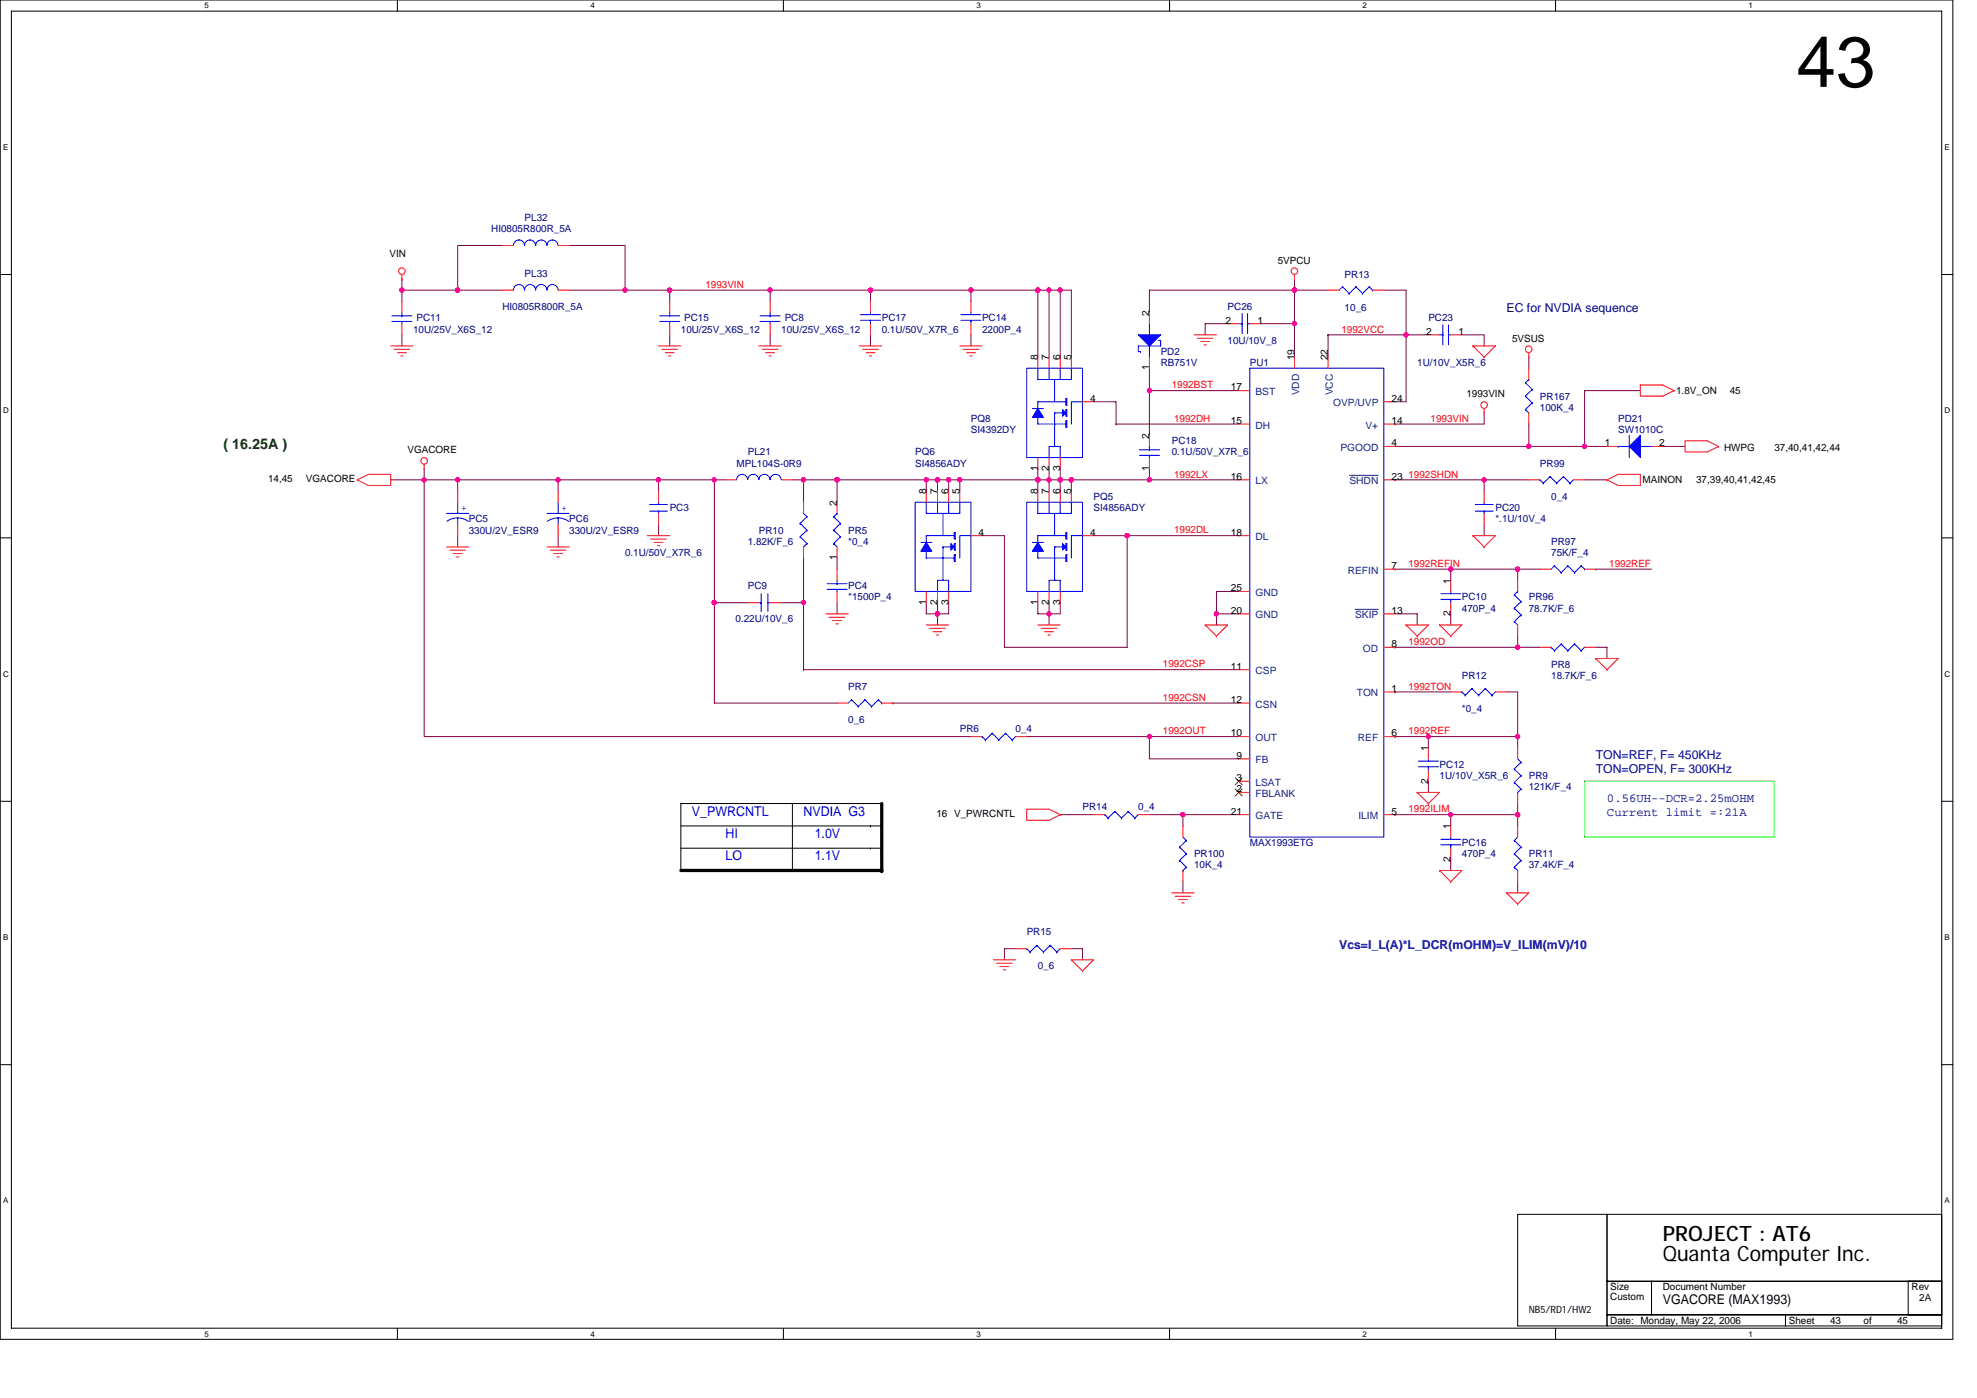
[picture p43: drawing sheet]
<svg xmlns="http://www.w3.org/2000/svg" width="297mm" height="210mm" viewBox="0 0 297 210" stroke-linecap="round" stroke-linejoin="round" font-family="sans-serif">
<defs><g id="words">
<text font-size="10.7" x="269.9" y="13">43</text>
<g font-size="3.2">
<text x="249.8" y="189.4">Quanta Computer Inc.</text>
<text x="249.8" y="186.3">PROJECT : AT6</text>
</g>
<text font-size="2.2" fill="#004000" x="33.6" y="67.4">( 16.25A )</text>
<g font-size="2" fill="#00f">
<text x="104" y="122.5">V_PWRCNTL</text>
<text x="109" y="125.9">HI</text>
<text x="120.7" y="122.5">NVDIA G3</text>
<text x="122.4" y="125.9">1.0V</text>
<text x="109" y="129.2">LO</text>
<text x="122.4" y="129.2">1.1V</text>
</g>
<text font-size="2" x="249.8" y="195.9">VGACORE (MAX1993)</text>
<g font-size="1.8" fill="#000080">
<text x="226.4" y="46.9">EC for NVDIA sequence</text>
<text x="241.4" y="120.5">0.56UH--DCR=2.25mOHM</text>
<text x="241.4" y="122.5">Current limit =:21A</text>
</g>
<g font-size="1.8" fill="#0000a0">
<text x="239.8" y="114">TON=REF, F= 450KHz</text>
<text x="239.8" y="116.1">TON=OPEN, F= 300KHz</text>
<text x="201.2" y="142.5">Vcs=I_L(A)*L_DCR(mOHM)=V_ILIM(mV)/10</text>
</g>
<g font-size="1.5" fill="#000080">
<text x="73.8" y="34.9">HI0805R800R_5A</text>
<text x="78.8" y="33.2">PL32</text>
<text x="78.8" y="41.6">PL33</text>
<text x="202" y="41.8">PR13</text>
<text x="75.5" y="46.6">HI0805R800R_5A</text>
<text x="184.4" y="46.6">PC26</text>
<text x="202" y="46.8">10_6</text>
<text x="62.1" y="50">10U/25V_X6S_12</text>
<text x="62.6" y="48.3">PC11</text>
<text x="102.3" y="50">10U/25V_X6S_12</text>
<text x="102.8" y="48.3">PC15</text>
<text x="117.4" y="50">10U/25V_X6S_12</text>
<text x="117.9" y="48.3">PC8</text>
<text x="132.5" y="48.3">PC17</text>
<text x="132.5" y="50">0.1U/50V_X7R_6</text>
<text x="147.5" y="48.3">PC14</text>
<text x="147.5" y="50">2200P_4</text>
<text x="174.4" y="53.3">PD2</text>
<text x="184.4" y="51.6">10U/10V_8</text>
<text x="214.6" y="48.3">PC23</text>
<text x="174.4" y="55">RB751V</text>
<text x="187.8" y="55">PU1</text>
<text x="212.9" y="55">1U/10V_X5R_6</text>
<text x="145.9" y="63.4">PQ8</text>
<text x="145.9" y="65">SI4392DY</text>
<text x="231.4" y="60">PR167</text>
<text x="231.4" y="61.7">100K_4</text>
<text x="243.1" y="63.4">PD21</text>
<text x="243.1" y="65">SW1010C</text>
<text x="110.7" y="70.1">MPL104S-0R9</text>
<text x="112.3" y="68.4">PL21</text>
<text x="137.5" y="68.4">PQ6</text>
<text x="137.5" y="70.1">SI4856ADY</text>
<text x="176.1" y="66.7">PC18</text>
<text x="176.1" y="68.4">0.1U/50V_X7R_6</text>
<text x="231.4" y="70.1">PR99</text>
<text x="100.6" y="76.8">PC3</text>
<text x="164.3" y="75.1">PQ5</text>
<text x="164.3" y="76.8">SI4856ADY</text>
<text x="224.7" y="76.8">PC20</text>
<text x="233.1" y="75.1">0_4</text>
<text x="70.4" y="78.5">PC5</text>
<text x="70.4" y="80.1">330U/2V_ESR9</text>
<text x="85.5" y="78.5">PC6</text>
<text x="85.5" y="80.1">330U/2V_ESR9</text>
<text x="93.9" y="83.5">0.1U/50V_X7R_6</text>
<text x="112.3" y="81.8">1.82K/F_6</text>
<text x="114" y="80.1">PR10</text>
<text x="127.4" y="80.1">PR5</text>
<text x="127.4" y="81.8">*0_4</text>
<text x="224.7" y="78.5">*.1U/10V_4</text>
<text x="233.1" y="81.8">PR97</text>
<text x="233.1" y="83.5">75K/F_4</text>
<text x="112.3" y="88.5">PC9</text>
<text x="127.4" y="88.5">PC4</text>
<text x="110.5" y="93.4">0.22U/10V_6</text>
<text x="127.4" y="90.2">*1500P_4</text>
<text x="219.6" y="90.2">PC10</text>
<text x="219.6" y="91.9">470P_4</text>
<text x="229.7" y="90.2">PR96</text>
<text x="229.7" y="91.9">78.7K/F_6</text>
<text x="219.6" y="101.9">PR12</text>
<text x="233.1" y="100.3">PR8</text>
<text x="233.1" y="101.9">18.7K/F_6</text>
<text x="127.4" y="103.6">PR7</text>
<text x="219.6" y="107">*0_4</text>
<text x="127.4" y="108.6">0_6</text>
<text x="144.2" y="110">PR6</text>
<text x="152.6" y="110">0_4</text>
<text x="216.3" y="115.3">PC12</text>
<text x="216.3" y="117">1U/10V_X5R_6</text>
<text x="229.7" y="117">PR9</text>
<text x="229.7" y="118.7">121K/F_4</text>
<text x="162.6" y="121.7">PR14</text>
<text x="171" y="121.7">0_4</text>
<text x="179.4" y="128.8">PR100</text>
<text x="179.4" y="130.4">10K_4</text>
<text x="187.8" y="127.1">MAX1993ETG</text>
<text x="219.6" y="127.1">PC16</text>
<text x="219.6" y="128.8">470P_4</text>
<text x="229.7" y="128.8">PR11</text>
<text x="229.7" y="130.4">37.4K/F_4</text>
<text x="154.3" y="140.5">PR15</text>
<text x="155.9" y="145.5">0_6</text>
</g>
<g font-size="1.5">
<text x="58.5" y="38.6">VIN</text>
<text x="192" y="39.6">5VPCU</text>
<text x="172.7" y="47.5" transform="rotate(-90 172.7 47.5)">2</text>
<text x="184.1" y="48.6">2</text>
<text x="189" y="48.6">1</text>
<text x="214.3" y="50.3">2</text>
<text x="219.1" y="50.3">1</text>
<text x="227.2" y="51.3">5VSUS</text>
<text x="155.9" y="54.1" transform="rotate(-90 155.9 54.1)">8</text>
<text x="157.6" y="54.1" transform="rotate(-90 157.6 54.1)">7</text>
<text x="159.3" y="54.1" transform="rotate(-90 159.3 54.1)">6</text>
<text x="160.9" y="54.1" transform="rotate(-90 160.9 54.1)">5</text>
<text x="172.7" y="55.6" transform="rotate(-90 172.7 55.6)">1</text>
<text x="184.9" y="58.7">17</text>
<text x="194.5" y="54.1" transform="rotate(-90 194.5 54.1)">19</text>
<text x="199.5" y="54.1" transform="rotate(-90 199.5 54.1)">22</text>
<text x="220.3" y="59.7">1993VIN</text>
<text x="251.8" y="59.2">1.8V_ON</text>
<text x="259.9" y="59.2">45</text>
<text x="163.8" y="60.3">4</text>
<text x="172.7" y="65.9" transform="rotate(-90 172.7 65.9)">2</text>
<text x="184.9" y="63.7">15</text>
<text x="209.1" y="63.7">14</text>
<text x="209.1" y="60.3">24</text>
<text x="61.2" y="68.1">VGACORE</text>
<text x="155.9" y="70.7" transform="rotate(-90 155.9 70.7)">1</text>
<text x="157.6" y="70.7" transform="rotate(-90 157.6 70.7)">2</text>
<text x="159.3" y="70.7" transform="rotate(-90 159.3 70.7)">3</text>
<text x="172.7" y="70.7" transform="rotate(-90 172.7 70.7)">1</text>
<text x="209.1" y="67">4</text>
<text x="241.1" y="67">1</text>
<text x="249.3" y="67">2</text>
<text x="259" y="67.7">HWPG</text>
<text x="266.6" y="67.7">37,40,41,42,44</text>
<text x="40.3" y="72.4">14,45</text>
<text x="46" y="72.4">VGACORE</text>
<text x="125.7" y="75.9" transform="rotate(-90 125.7 75.9)">2</text>
<text x="139.1" y="74.3" transform="rotate(-90 139.1 74.3)">8</text>
<text x="140.8" y="74.3" transform="rotate(-90 140.8 74.3)">7</text>
<text x="142.5" y="74.3" transform="rotate(-90 142.5 74.3)">6</text>
<text x="144.2" y="74.3" transform="rotate(-90 144.2 74.3)">5</text>
<text x="155.9" y="74.3" transform="rotate(-90 155.9 74.3)">8</text>
<text x="157.6" y="74.3" transform="rotate(-90 157.6 74.3)">7</text>
<text x="159.3" y="74.3" transform="rotate(-90 159.3 74.3)">6</text>
<text x="160.9" y="74.3" transform="rotate(-90 160.9 74.3)">5</text>
<text x="184.9" y="72.1">16</text>
<text x="209.1" y="72.1">23</text>
<text x="246.8" y="72.6">MAINON</text>
<text x="254.8" y="72.6">37,39,40,41,42,45</text>
<text x="147" y="80.4">4</text>
<text x="163.8" y="80.4">4</text>
<text x="184.9" y="80.4">18</text>
<text x="125.7" y="84.2" transform="rotate(-90 125.7 84.2)">1</text>
<text x="184.9" y="88.8">25</text>
<text x="209.1" y="85.5">7</text>
<text x="217.9" y="87.7" transform="rotate(-90 217.9 87.7)">1</text>
<text x="139.1" y="90.8" transform="rotate(-90 139.1 90.8)">1</text>
<text x="140.8" y="90.8" transform="rotate(-90 140.8 90.8)">2</text>
<text x="142.5" y="90.8" transform="rotate(-90 142.5 90.8)">3</text>
<text x="155.9" y="90.8" transform="rotate(-90 155.9 90.8)">1</text>
<text x="157.6" y="90.8" transform="rotate(-90 157.6 90.8)">2</text>
<text x="159.3" y="90.8" transform="rotate(-90 159.3 90.8)">3</text>
<text x="184.9" y="92.2">20</text>
<text x="209.1" y="92.2">13</text>
<text x="217.9" y="92.5" transform="rotate(-90 217.9 92.5)">2</text>
<text x="184.9" y="100.6">11</text>
<text x="209.1" y="97.2">8</text>
<text x="184.9" y="105.6">12</text>
<text x="209.1" y="103.9">1</text>
<text x="184.9" y="110.6">10</text>
<text x="185.8" y="114">9</text>
<text x="209.1" y="110.6">6</text>
<text x="214.6" y="112.8" transform="rotate(-90 214.6 112.8)">1</text>
<text x="185.8" y="117.3">3</text>
<text x="185.8" y="119">2</text>
<text x="214.6" y="117.7" transform="rotate(-90 214.6 117.7)">2</text>
<text x="140.7" y="122.7">16 V_PWRCNTL</text>
<text x="184.9" y="122.3">21</text>
<text x="209.1" y="122.3">5</text>
<text x="217.9" y="124.6" transform="rotate(-90 217.9 124.6)">1</text>
<text x="217.9" y="129.4" transform="rotate(-90 217.9 129.4)">2</text>
<text x="229.7" y="197.3">NB5/RD1/HW2</text>
<text x="241.9" y="193.8">Size</text>
<text x="241.9" y="195.3">Custom</text>
<text x="249.8" y="193.8">Document Number</text>
<text x="287.2" y="193.8">Rev</text>
<text x="288.4" y="195.5">2A</text>
<text x="241.9" y="198.8">Date: Monday, May 22, 2006</text>
<text x="268.8" y="198.8">Sheet</text>
<text x="275" y="198.8">43</text>
<text x="280" y="198.8">of</text>
<text x="285" y="198.8">45</text>
</g>
<g font-size="1.5" fill="#f00">
<text x="106" y="43.2">1993VIN</text>
<text x="201.5" y="50">1992VCC</text>
<text x="176.1" y="58.3">1992BST</text>
<text x="176.4" y="63.4">1992DH</text>
<text x="214.9" y="63.4">1993VIN</text>
<text x="176.4" y="71.7">1992LX</text>
<text x="211.6" y="71.7">1992SHDN</text>
<text x="176.4" y="80.1">1992DL</text>
<text x="211.6" y="85.2">1992REFIN</text>
<text x="241.8" y="85.2">1992REF</text>
<text x="174.7" y="100.2">1992CSP</text>
<text x="211.6" y="96.9">1992OD</text>
<text x="174.7" y="105.3">1992CSN</text>
<text x="211.6" y="103.6">1992TON</text>
<text x="174.7" y="110.3">1992OUT</text>
<text x="211.6" y="110.3">1992REF</text>
<text x="211.6" y="122">1992ILIM</text>
</g>
<g font-size="1.5" fill="#004080">
<text x="188.6" y="59.4">BST</text>
<text x="195.2" y="59.4" transform="rotate(-90 195.2 59.4)">VDD</text>
<text x="200.2" y="59.4" transform="rotate(-90 200.2 59.4)">VCC</text>
<text x="188.6" y="64.4">DH</text>
<text x="200.3" y="61">OVP/UVP</text>
<text x="205.2" y="64.4">V+</text>
<text x="201.4" y="67.7">PGOOD</text>
<text x="188.6" y="72.7">LX</text>
<text x="202.8" y="72.7">SHDN</text>
<text x="188.6" y="81.1">DL</text>
<text x="188.6" y="89.5">GND</text>
<text x="202.5" y="86.2">REFIN</text>
<text x="188.6" y="92.9">GND</text>
<text x="203.6" y="92.9">SKIP</text>
<text x="188.6" y="101.3">CSP</text>
<text x="204.8" y="97.9">OD</text>
<text x="188.6" y="106.3">CSN</text>
<text x="203.9" y="104.6">TON</text>
<text x="188.6" y="111.3">OUT</text>
<text x="204" y="111.3">REF</text>
<text x="188.6" y="114.7">FB</text>
<text x="188.6" y="118">LSAT</text>
<text x="188.6" y="119.7">FBLANK</text>
<text x="188.6" y="123">GATE</text>
<text x="204.1" y="123">ILIM</text>
</g>
<g font-size="1.5" fill="#00f">
<text x="69.3" y="76.8">+</text>
<text x="84.4" y="76.8">+</text>
</g>
<g font-size="1.2">
<text x="30.7" y="1.3">5</text>
<text x="88.7" y="1.3">4</text>
<text x="146.7" y="1.3">3</text>
<text x="204.7" y="1.3">2</text>
<text x="262.7" y="1.3">1</text>
<text x=".5" y="22.5">E</text>
<text x="292.2" y="22.5">E</text>
<text x=".5" y="62.1">D</text>
<text x="292.2" y="62.1">D</text>
<text x=".5" y="101.6">C</text>
<text x="292.2" y="101.6">C</text>
<text x=".5" y="141.2">B</text>
<text x="292.2" y="141.2">B</text>
<text x=".5" y="180.8">A</text>
<text x="292.2" y="180.8">A</text>
<text x="30.7" y="200.8">5</text>
<text x="88.7" y="200.8">4</text>
<text x="146.7" y="200.8">3</text>
<text x="204.7" y="200.8">2</text>
<text x="262.7" y="200.8">1</text>
</g>
</g></defs>
<path d="M0 0h293.4v201.2h-293.4zM1.7 1.7h290v197.8h-290z" fill="none" stroke="#000" stroke-width=".15"/>
<g fill="#fff">
<path d="M30.7 .2h.7v1.3h-.7z"/>
<path d="M30.7 199.7h.7v1.3h-.7z"/>
</g>
<path d="M59.7 0v1.7M59.7 199.5v1.7" fill="none" stroke="#000" stroke-width=".15"/>
<g fill="#fff">
<path d="M88.7 .2h.7v1.3h-.7z"/>
<path d="M88.7 199.7h.7v1.3h-.7z"/>
</g>
<path d="M117.7 0v1.7M117.7 199.5v1.7" fill="none" stroke="#000" stroke-width=".15"/>
<g fill="#fff">
<path d="M146.7 .2h.7v1.3h-.7z"/>
<path d="M146.7 199.7h.7v1.3h-.7z"/>
</g>
<path d="M175.7 0v1.7M175.7 199.5v1.7" fill="none" stroke="#000" stroke-width=".15"/>
<g fill="#fff">
<path d="M204.7 .2h.7v1.3h-.7z"/>
<path d="M204.7 199.7h.7v1.3h-.7z"/>
</g>
<path d="M233.7 0v1.7M233.7 199.5v1.7" fill="none" stroke="#000" stroke-width=".15"/>
<g fill="#fff">
<path d="M262.7 .2h.7v1.3h-.7z"/>
<path d="M262.7 199.7h.7v1.3h-.7z"/>
<path d="M.5 21.4h.7v1.4h-.7z"/>
<path d="M292.2 21.4h.7v1.4h-.7z"/>
<path d="M.5 61h.8v1.3h-.8z"/>
<path d="M292.2 61h.8v1.3h-.8z"/>
</g>
<path d="M0 41.2h1.7M291.7 41.2h1.7" fill="none" stroke="#000" stroke-width=".15"/>
<g fill="#fff">
<path d="M.5 100.6h.8v1.3h-.8z"/>
<path d="M292.2 100.6h.8v1.3h-.8z"/>
</g>
<path d="M0 80.8h1.7M291.7 80.8h1.7" fill="none" stroke="#000" stroke-width=".15"/>
<g fill="#fff">
<path d="M.5 140.1h.7v1.4h-.7z"/>
<path d="M292.2 140.1h.7v1.4h-.7z"/>
</g>
<path d="M0 120.4h1.7M291.7 120.4h1.7" fill="none" stroke="#000" stroke-width=".15"/>
<g fill="#fff">
<path d="M.5 179.7h.7v1.3h-.7z"/>
<path d="M292.2 179.7h.7v1.3h-.7z"/>
</g>
<g fill="none" stroke="#000" stroke-width=".15">
<path d="M102.3 124.1h28.5M102.3 127.4h30.2M119.1 130.7h.1M119.1 120.7v10M130.8 124.1h.1M130.8 127.4h.1M130.8 124.1h1.7M132.5 120.7h-30.2v10M132.5 127.4h.1M0 159.9h1.7M291.7 159.9h1.7M228 182.4h13.4v16.8h-13.4z"/>
<path d="M241.4 192.4h6.7v5.1h-6.7zM241.4 182.4h50.3v10h-50.3zM241.4 197.5h26.9v1.7h-26.9zM248.1 192.4h43.6v5.1h-43.6zM268.3 197.5h23.4v1.7h-23.4zM286.7 192.4h5v5.1h-5z"/>
</g>
<g fill="none" stroke="#800040" stroke-width=".15">
<path d="M75.5 36.9h-6.7v6.7M85.5 36.9h8.4v6.7M60.4 43.6v1.7M60.4 50.3v1.7M60.4 43.6h.1M60.4 41.9h.1M60.4 43.6h15.1M60.4 41.9v1.7M68.8 43.6h.1M85.5 43.6h8.4M93.9 43.6h.1M93.9 43.6h6.7"/>
<path d="M100.6 43.6v1.7M100.6 50.3v1.7M100.6 43.6h.1M100.6 43.6h45.3M115.7 43.6v1.7M115.7 50.3v1.7M115.7 43.6h.1M130.8 43.6h.1M130.8 43.6v1.7M130.8 50.3v1.7M145.9 50.3v1.7M145.9 43.6v1.7"/>
<path d="M145.9 43.6h10M155.9 43.6h.1M155.9 43.6h3.4M155.9 43.6v10M157.6 43.6v10M157.6 43.6h.1M159.3 43.6h1.7v10M159.3 43.6h.1M159.3 43.6v10M172.7 43.6v3.3M172.7 58.7h.1M172.7 55.3v3.4"/>
<path d="M172.7 43.6h.1M172.7 58.7h13.4M172.7 58.7v6.7M172.7 43.6h26.8M184.4 48.6h-3.3v1.7M189.5 48.6h5M194.5 43.6h.1M194.5 43.6v10M194.5 41.9v1.7M199.5 50.3v3.3M199.5 50.3h.1M199.5 50.3h11.8"/>
<path d="M207.9 43.6h3.4v6.7M211.3 50.3h.1M211.3 50.3v10h-1.7M211.3 50.3h3.3M219.6 50.3h3.4v1.7M229.7 53.6v1.7M238.1 58.7h.1M238.1 58.7h8.4M238.1 58.7v8.4M58.7 72.1h5M63.7 72.1h.1M63.7 72.1v38.5h82.2"/>
<path d="M63.7 70.4v1.7M63.7 72.1h20.2M68.8 72.1v1.7M68.8 72.1h.1M83.9 72.1v1.7M83.9 72.1h15.1v1.7M83.9 72.1h.1M99 78.8v1.7M99 72.1h8.3M107.3 72.1h1.7M107.3 72.1v33.5h18.5M119.1 72.1h1.6"/>
<path d="M120.7 75.4h.1M120.7 72.1h65.4M120.7 72.1v3.3M125.8 72.1h.1M125.8 72.1v3.3M139.2 72.1v1.7M139.2 72.1h.1M140.9 72.1v1.7M140.9 72.1h.1M142.5 72.1v1.7M142.5 72.1h.1M144.2 72.1h.1"/>
<path d="M144.2 72.1v1.7M155.9 70.4h.1M155.9 72.1v1.7M155.9 72.1h.1M155.9 70.4v1.7M157.6 72.1v1.7M157.6 70.4v1.7M157.6 72.1h.1M159.3 72.1v1.7M159.3 70.4v1.7M159.3 72.1h.1M161 72.1v1.7"/>
<path d="M161 72.1h.1M164.3 60.3h3.4v3.4M167.7 63.7h.1M167.7 63.7h18.4M172.7 70.4v1.7M172.7 72.1h.1M209.6 72.1h.1M209.6 63.7h.1M209.6 72.1h20.1M223 78.8v1.7M223 72.1v1.7M223 72.1h.1"/>
<path d="M223 62v1.7h-13.4M229.7 63.7v3.4h-20.1M229.7 67.1h.1M229.7 67.1h8.4M238.1 72.1h3.3M238.1 67.1h3.3M249.8 67.1h3.4M68.8 80.5v1.6M83.9 80.5v1.6M107.3 90.5h.1M107.3 90.5h5M117.4 90.5h3.3"/>
<path d="M120.7 90.5v10.1M120.7 83.8h.1M120.7 83.8v6.7M125.8 83.8v1.7M125.8 90.5v1.7M139.2 90.5v1.7h1.7M140.9 90.5h.1M140.9 92.2h.1M140.9 90.5v3.4M142.5 90.5v1.7h-1.6M147.5 80.5h3.4v16.7h18.5v-16.7M155.9 90.5v1.7h1.7"/>
<path d="M157.6 90.5v1.7M157.6 92.2h.1M157.6 92.2v1.7M159.3 90.5v1.7h-1.7M164.3 80.5h5.1M169.4 80.5h.1M169.4 80.5h16.7M182.8 92.2h.1M182.8 92.2v1.7M182.8 92.2h3.3M186.1 88.8h-3.3v3.4M209.6 92.2h3.3v1.7"/>
<path d="M209.6 85.5h8.4v1.7M209.6 85.5h.1M209.6 97.2h.1M209.6 97.2h21.8M218 85.5h10v1.7M218 85.5h.1M218 92.2v1.7M228 85.5h.1M228 97.2h.1M228 95.5v1.7M228 85.5h3.4M239.8 97.2h1.6v1.7"/>
<path d="M239.8 85.5h.1M239.8 85.5h8.3M120.7 100.6h.1M120.7 100.6h65.4M134.2 105.6h.1M134.2 105.6h51.9M154.3 110.6h18.4v3.4h13.4M172.7 110.6h.1M172.7 110.6h13.4M209.6 103.9h.1M209.6 110.6h.1M209.6 110.6h18.4"/>
<path d="M209.6 103.9h8.4M214.6 117.3v1.7M214.6 110.6h.1M214.6 110.6v1.7M226.4 103.9h1.6v6.7M228 110.6h.1M228 110.6v1.7M159.3 122.4h5M172.7 122.4h5M177.7 122.4h.1M177.7 132.4v1.7M186.1 122.4h-8.4v1.7"/>
<path d="M209.6 122.4h.1M209.6 122.4h18.4M218 122.4h.1M218 122.4v1.7M218 129.1v1.6M228 122.4h.1M228 132.4v1.7M228 120.7v1.7M228 122.4v1.7M152.6 142.5h-1.7v1.7M161 142.5h1.6v1.7"/>
</g>
<g fill="#f0f" stroke="#f0f" stroke-width=".15">
<circle cx="228" cy="110.6" r=".33"/>
<circle cx="172.7" cy="58.7" r=".32"/>
<circle cx="145.9" cy="43.6" r=".33"/>
<circle cx="155.9" cy="43.6" r=".32"/>
<circle cx="159.3" cy="43.6" r=".33"/>
<circle cx="194.5" cy="43.6" r=".33"/>
<circle cx="107.3" cy="90.5" r=".32"/>
<circle cx="130.8" cy="43.6" r=".32"/>
<circle cx="115.7" cy="43.6" r=".32"/>
<circle cx="228" cy="122.4" r=".33"/>
<circle cx="214.6" cy="110.6" r=".32"/>
<circle cx="169.3" cy="80.5" r=".33"/>
<circle cx="140.8" cy="92.2" r=".32"/>
<circle cx="157.6" cy="43.6" r=".32"/>
<circle cx="157.6" cy="92.2" r=".32"/>
<circle cx="155.9" cy="72.1" r=".32"/>
<circle cx="100.6" cy="43.6" r=".33"/>
<circle cx="182.7" cy="92.2" r=".32"/>
<circle cx="144.2" cy="72.1" r=".33"/>
<circle cx="172.7" cy="110.6" r=".32"/>
<circle cx="194.5" cy="48.6" r=".33"/>
<circle cx="223" cy="72.1" r=".32"/>
<circle cx="211.2" cy="50.3" r=".33"/>
<circle cx="228" cy="85.5" r=".33"/>
<circle cx="218" cy="122.4" r=".33"/>
<circle cx="218" cy="85.5" r=".33"/>
<circle cx="228" cy="97.2" r=".33"/>
<circle cx="120.7" cy="90.5" r=".33"/>
<circle cx="177.7" cy="122.4" r=".33"/>
<circle cx="107.3" cy="72.1" r=".32"/>
<circle cx="98.9" cy="72.1" r=".32"/>
<circle cx="83.8" cy="72.1" r=".33"/>
<circle cx="68.8" cy="72.1" r=".33"/>
<circle cx="63.7" cy="72.1" r=".32"/>
<circle cx="120.7" cy="72.1" r=".33"/>
<circle cx="125.8" cy="72.1" r=".33"/>
<circle cx="140.8" cy="72.1" r=".32"/>
<circle cx="161" cy="72.1" r=".33"/>
<circle cx="172.7" cy="72.1" r=".32"/>
<circle cx="159.3" cy="72.1" r=".33"/>
<circle cx="139.2" cy="72.1" r=".32"/>
<circle cx="142.5" cy="72.1" r=".33"/>
<circle cx="157.6" cy="72.1" r=".32"/>
<circle cx="238.1" cy="67" r=".33"/>
<circle cx="229.7" cy="67" r=".33"/>
<circle cx="93.9" cy="43.6" r=".33"/>
<circle cx="68.8" cy="43.6" r=".33"/>
<circle cx="60.4" cy="43.6" r=".33"/>
</g>
<g fill="none" stroke="#f00" stroke-width=".15">
<path d="M75.5 36.9h1.6M83.9 36.9h1.6M58.7 52h3.4M59.2 52.5h2.3M59.7 53h1.4M60.2 53.5h.4M60.4 41.9h.1M60.4 41.2v.7M60.4 45.3v1.6M60.4 48.6v1.7M75.5 43.6h1.6M83.9 43.6h1.6"/>
<path d="M99 52h3.3M99.4 52.5h2.4M99.9 53h1.4M100.5 53.5h.3M100.6 45.3v1.6M100.6 48.6v1.7M114 52h3.4M114.5 52.5h2.4M115 53h1.4M115.5 53.5h.4M115.7 45.3v1.6M115.7 48.6v1.7"/>
<path d="M129.1 52h3.4M129.6 52.5h2.4M130.1 53h1.4M130.6 53.5h.4M130.8 45.3v1.6M130.8 48.6v1.7M144.2 52h3.3M144.7 52.5h2.4M145.2 53h1.4M145.7 53.5h.3M145.9 45.3v1.6M145.9 48.6v1.7"/>
<path d="M155.9 53.6v1.7M157.6 53.6v1.7M159.3 53.6v1.7M161 53.6v1.7M172.7 46.9v1.7M172.7 53.6v1.7M179.4 50.3h3.4M179.9 50.8h2.4M180.4 51.3h1.4M180.9 51.8h.3M184.4 48.6h1.7M186.1 58.7h1.7"/>
<path d="M187.8 48.6h1.7M194.5 41.9h.1M194.5 41.2v.7M194.5 53.6v1.7M199.5 53.6v1.7M199.5 43.6h1.7M206.2 43.6h1.7M214.6 50.3h1.7M218 50.3h1.6M221.3 52h3.4l-1.7 1.6M221.3 52h.1M221.3 52l1.7 1.6"/>
<path d="M223 53.6h.1M229.7 53.6h.1M229.7 53v.6M229.7 55.3v1.7M246.5 57.8h3.3l1.7 .9M246.5 57.8v1.7h3.3l1.7-.8M246.5 57.8h.1M251.5 58.7h.1M53.7 72.1l1.6-.9h3.4v1.7h-3.4zM53.7 72.1h.1M63.7 70.4h.1M63.7 69.7v.7"/>
<path d="M68.8 73.8v1.6M68.8 78.8v1.7M83.9 73.8v1.6M83.9 78.8v1.7M99 73.8v1.6M99 77.1v1.7M109 72.1h1.7M117.4 72.1h1.7M120.7 75.4v1.7M125.8 75.4v1.7M139.2 73.8v1.6M140.9 73.8v1.6"/>
<path d="M142.5 73.8v1.6M144.2 73.8v1.6M155.9 68.7v1.7M155.9 73.8v1.6M157.6 68.7v1.7M157.6 73.8v1.6M159.3 68.7v1.7M159.3 73.8v1.6M161 73.8v1.6M162.6 60.3h1.7M172.7 65.4v1.7M172.7 68.7v1.7"/>
<path d="M186.1 63.7h1.7M186.1 72.1h1.7M207.9 63.7h1.7M207.9 60.3h1.7M207.9 72.1h1.7M207.9 67.1h1.7M223 62h.1M223 61.4v.6M223 73.8v1.6M223 77.1v1.7M229.7 62v1.7M229.7 72.1h1.7"/>
<path d="M236.4 72.1h1.7M241.4 72.1l1.7-.9h3.4v1.7h-3.4zM241.4 72.1h.1M241.4 67.1h1.7M248.1 67.1h1.7M253.2 66.2h3.3l1.7 .9-1.7 .8h-3.3zM258.2 67.1h.1M67.1 82.1h3.3M67.6 82.6h2.3M68.1 83.1h1.3M68.6 83.7h.3M82.2 82.1h3.3"/>
<path d="M82.7 82.6h2.3M83.2 83.1h1.3M83.7 83.7h.3M97.3 80.5h3.3M97.8 81h2.3M98.3 81.5h1.3M98.8 82h.3M112.3 90.5h1.7M115.7 90.5h1.7M120.7 82.1v1.7M124.1 92.2h3.3M124.6 92.7h2.3"/>
<path d="M125.1 93.2h1.3M125.6 93.7h.3M125.8 82.1v1.7M125.8 85.5v1.7M125.8 88.8v1.7M139.2 93.9h3.3M139.2 88.8v1.7M139.7 94.4h2.3M140.2 94.9h1.3M140.7 95.4h.3M140.9 88.8v1.7M142.5 88.8v1.7"/>
<path d="M145.9 80.5h1.6M155.9 93.9h3.4M155.9 88.8v1.7M156.4 94.4h2.4M156.9 94.9h1.4M157.5 95.4h.3M157.6 88.8v1.7M159.3 88.8v1.7M162.6 80.5h1.7M181.1 93.9h3.3l-1.6 1.6M181.1 93.9h.1M181.1 93.9l1.7 1.6"/>
<path d="M182.8 95.5h.1M186.1 92.2h1.7M186.1 80.5h1.7M186.1 88.8h1.7M207.9 92.2h1.7M207.9 85.5h1.7M207.9 97.2h1.7M211.3 93.9h3.3l-1.7 1.6M211.3 93.9h.1M211.3 93.9l1.6 1.6M212.9 95.5h.1M216.3 93.9h3.3l-1.6 1.6"/>
<path d="M216.3 93.9h.1M216.3 93.9l1.7 1.6M218 95.5h.1M218 87.2v1.6M218 90.5v1.7M221.3 80.5h3.4l-1.7 1.6M221.3 80.5h.1M221.3 80.5l1.7 1.6M223 82.1h.1M228 87.2v1.6M228 93.9v1.6M231.4 85.5h1.7"/>
<path d="M231.4 97.2h1.7M238.1 85.5h1.7M238.1 97.2h1.7M239.8 98.9h3.3l-1.7 1.7M239.8 98.9h.1M239.8 98.9l1.6 1.7M125.8 105.6h1.6M132.5 105.6h1.7M145.9 110.6h1.6M152.6 110.6h1.7M186.1 105.6h1.7M186.1 110.6h1.7"/>
<path d="M186.1 114h1.7M186.1 117.3h1.7M186.1 119h1.7M186.1 100.6h1.7M207.9 110.6h1.7M207.9 103.9h1.7M212.9 119h3.4l-1.7 1.7M212.9 119h.1M212.9 119l1.7 1.7M214.6 112.3v1.7M214.6 115.7v1.6M218 103.9h1.6"/>
<path d="M224.7 103.9h1.7M228 112.3v1.7M228 119v1.7M241.4 100.6h.1M154.3 121.5h3.3l1.7 .9-1.7 .8h-3.3zM159.3 122.4h.1M164.3 122.4h1.7M171 122.4h1.7M176.1 134.1h3.3M176.6 134.6h2.3M177.1 135.1h1.3M177.6 135.6h.3"/>
<path d="M177.7 124.1v1.6M177.7 130.7v1.7M186.1 122.4h1.7M207.9 122.4h1.7M214.6 120.7h.1M216.3 130.7h3.3l-1.6 1.7M216.3 130.7h.1M216.3 130.7l1.7 1.7M218 132.4h.1M218 124.1v1.6M218 127.4v1.7M226.4 134.1h3.3l-1.7 1.7"/>
<path d="M226.4 134.1h.1M226.4 134.1l1.6 1.7M228 135.8h.1M228 124.1v1.6M228 130.7v1.7M149.2 144.2h3.4M149.7 144.7h2.4M150.2 145.2h1.4M150.7 145.7h.4M152.6 142.5h1.7M159.3 142.5h1.7M161 144.2h3.3l-1.7 1.6"/>
<path d="M161 144.2h.1M161 144.2l1.6 1.6M162.6 145.8h.1"/>
<circle cx="60.4" cy="40.7" r=".49"/>
<circle cx="194.5" cy="40.7" r=".49"/>
<circle cx="229.7" cy="52.5" r=".5"/>
<circle cx="63.7" cy="69.2" r=".49"/>
<circle cx="223" cy="60.8" r=".49"/>
</g>
<path d="M102.3 130.7h30.2M132.5 130.7h.1M132.5 120.7v10" fill="none" stroke="#000" stroke-width=".49"/>
<path d="M238.1 117.3h28.5v8.4h-28.5z" fill="none" stroke="#0f0" stroke-width=".15"/>
<g fill="none" stroke="#00f" stroke-width=".15">
<path d="M77.1 36.9a.83 .83 0 0 1 .9-.9 .83 .83 0 0 1 .8 .9 .84 .84 0 0 1 .8-.9 .84 .84 0 0 1 .9 .9M80.5 36.9a.84 .84 0 0 1 .8-.9 .84 .84 0 0 1 .9 .9M82.2 36.9a.83 .83 0 0 1 .8-.9 .83 .83 0 0 1 .8 .9M58.9 47.4h3M58.9 48.3h3M60.4 48.3v.3M60.4 47.4h.1M60.4 46.9v.5M77.1 43.6a.83 .83 0 0 1 .9-.9 .83 .83 0 0 1 .8 .9 .84 .84 0 0 1 .8-.9 .84 .84 0 0 1 .9 .9M80.5 43.6a.84 .84 0 0 1 .8-.9 .84 .84 0 0 1 .9 .9M82.2 43.6a.83 .83 0 0 1 .8-.9 .83 .83 0 0 1 .8 .9M99.1 47.4h3"/>
<path d="M99.1 48.3h3M100.6 48.3v.3M100.6 47.4h.1M100.6 46.9v.5M114.2 47.4h3M114.2 48.3h3M115.7 48.3v.3M115.7 47.4h.1M115.7 46.9v.5M129.3 48.1h3M129.3 47.3h3M130.8 46.9v.4"/>
<path d="M130.8 48.1h.1M130.8 48.1v.5M144.4 48.1h3M144.4 47.3h3M145.9 46.9v.4M145.9 48.1h.1M145.9 48.1v.5M154.3 55.3h8.3v13.4h-8.3zM155.9 55.3v1.7h5.1v-1.7M157.6 55.3v1.7M158.5 57v3.3M159.3 55.3v1.7"/>
<path d="M160.1 59.8h.2v1.1h-.2zM171.4 52.8h.1M172.7 48.6v1.7M172.7 52v1.6M174 51.1h.4v.9h-3.4v.8h.4M186.1 48.6h.5M186.6 47.1v3M186.6 48.6h.1M187.4 48.6h.4M187.4 47.1v3M187.8 55.3h20.1v70.4h-20.1zM201.7 43.1h.1"/>
<path d="M201.7 43.1l-.5 .5M201.7 43.1l1 1M202.7 44.1h.1M203.7 43.1h.1M203.7 43.1l-1 1M203.7 43.1l1 1M204.7 44.1h.1M205.7 43.1h.1M205.7 43.1l-1 1M205.7 43.1l.5 .5M206.2 43.6h.1M216.3 50.3h.5"/>
<path d="M216.8 48.8v3M216.8 50.3h.1M217.6 50.3h.4M217.6 48.8v3M229.2 59.5h.1M229.2 57.5h.1M229.2 59.5l1 1M229.2 57.5l1 1M229.7 57h.1M229.7 57l-.5 .5M230.2 58.5h.1M230.2 58.5l-1 1"/>
<path d="M67.1 77.1h3.3M67.1 78.3a2.77 2.77 0 0 1 3.3 0M68.8 77.8v1M68.8 75.4v1.7M82.2 77.1h3.3M82.2 78.3a2.77 2.77 0 0 1 3.3 0M83.9 77.8v1M83.9 75.4v1.7M97.6 76.8h2.7M97.6 75.8h2.7M99 75.4v.4M99 76.8h.1"/>
<path d="M99 76.8v.3M110.7 72.1a.83 .83 0 0 1 .8-.9 .83 .83 0 0 1 .8 .9M112.3 72.1a.83 .83 0 0 1 .9-.9 .83 .83 0 0 1 .8 .9M114 72.1a.84 .84 0 0 1 .9-.9 .84 .84 0 0 1 .8 .9M115.7 72.1a.83 .83 0 0 1 .8-.9 .83 .83 0 0 1 .9 .9M120.2 78.6h.1M120.2 78.6l1 1M120.7 77.1l.5 .5M121.2 77.6h.1M121.2 79.6h.1M121.2 77.6l-1 1M121.2 79.6l-1 1"/>
<path d="M125.3 79.6h.1M125.3 77.6h.1M125.3 79.6l1 1M125.3 77.6l1 1M125.8 77.1h.1M125.8 77.1l-.5 .5M126.3 78.6h.1M126.3 78.6l-1 1M137.5 75.4h8.4v13.4h-8.4zM139.2 75.4v1.7h5v-1.7M140.9 75.4v1.7M141.7 77.1v3.4"/>
<path d="M142.5 75.4v1.7M143.4 80h.1v1h-.1zM154.3 75.4h8.3v13.4h-8.3zM155.1 61.4h1.7M155.9 62.7v1h4.2M155.9 75.4v1.7h5.1v-1.7M157.6 68.7v-1.6h1.7v1.6M157.6 75.4v1.7M158.5 62h1.1M158.5 62v5.1M158.5 62h.1M158.5 77.1v3.4"/>
<path d="M159.3 75.4v1.7M160.1 63.2h.2v1h-.2zM160.1 61.5h.2v1h-.2zM160.1 60.3h-4.2v1.1M160.1 80h.2v1h-.2zM162.6 60.3h-1.6v3.4M171.2 67.6h3M171.2 68.4h3M172.7 68.4v.3M172.7 67.6h.1M172.7 67.1v.5M221.7 76.8h2.6"/>
<path d="M221.7 75.8h2.6M223 75.4v.4M223 76.8h.1M223 76.8v.3M229.2 61.5h.1M229.2 61.5l.5 .5M230.2 60.5h.1M230.2 60.5l-1 1M231.4 72.1h.1M231.4 72.1l.5 .5M231.9 72.6h.1M232.9 71.6h.1"/>
<path d="M232.9 71.6l1 1M232.9 71.6l-1 1M233.9 72.6h.1M234.9 71.6h.1M234.9 71.6l1 1M234.9 71.6l-1 1M235.9 72.6h.1M236.4 72.1l-.5 .5M243.1 67.1h.1M243.1 67.1h1.7M244.8 65.4v3.3M246.5 67.1h1.6"/>
<path d="M114 90.5h.4M114.4 89.2v2.7M114.4 90.5h.1M115.4 90.5h.3M115.4 89.2v2.7M120.2 80.6h.1M120.2 80.6l1 1M120.7 82.1h.1M121.2 81.6h.1M121.2 81.6l-.5 .5M124.3 87.7h3M124.3 88.5h3"/>
<path d="M125.3 81.6h.1M125.3 81.6l.5 .5M125.8 88.5v.3M125.8 87.7h.1M125.8 87.2v.5M126.3 80.6h.1M126.3 80.6l-1 1M138.3 81.5h1.7M139.2 82.8v1h4.2M140.9 88.8v-1.6h1.6v1.6M141.7 82.1h1.2M141.7 82.1v5.1"/>
<path d="M141.7 82.1h.1M143.4 83.3h.1v1h-.1zM143.4 81.6h.1v1h-.1zM143.4 80.5h-4.2v1M145.9 80.5h-1.7v3.3M155.1 81.5h1.7M155.9 82.8v1h4.2M157.6 88.8v-1.6h1.7v1.6M158.5 82.1h1.1M158.5 82.1v5.1M158.5 82.1h.1M160.1 83.3h.2v1h-.2z"/>
<path d="M160.1 81.6h.2v1h-.2zM160.1 80.5h-4.2v1M162.6 80.5h-1.6v3.3M216.5 90h3M216.5 89.2h3M218 88.8v.4M218 90h.1M218 90v.5M227.5 93.4h.1M227.5 91.4h.1M227.5 89.3h.1M227.5 93.4l.5 .5"/>
<path d="M227.5 91.4l1 1M227.5 89.3l1 1.1M228 88.8h.1M228 88.8l-.5 .5M228.5 92.4h.1M228.5 90.4h.1M228.5 92.4l-1 1M228.5 90.4l-1 1M233.1 97.2h.1M233.1 97.2l.4 .5M233.5 97.7h.1M233.5 85h.1"/>
<path d="M233.5 85l-.4 .5M233.5 85l1.1 1M234.6 96.7h.1M234.6 86h.1M234.6 96.7l1 1M234.6 96.7l-1.1 1M235.6 97.7h.1M235.6 85h.1M235.6 85l-1 1M235.6 85l1 1M236.6 96.7h.1M236.6 86h.1"/>
<path d="M236.6 96.7l1 1M236.6 96.7l-1 1M237.6 97.7h.1M237.6 85h.1M237.6 85l-1 1M237.6 85l.5 .5M238.1 85.5h.1M238.1 97.2l-.5 .5M127.9 105.1h.1M127.9 105.1l-.5 .5M127.9 105.1l1 1M128.9 106.1h.1"/>
<path d="M130 105.1h.1M130 105.1l-1.1 1M130 105.1l1 1M131 106.1h.1M132 105.1h.1M132 105.1l-1 1M132 105.1l.5 .5M132.5 105.6h.1M147.5 110.6h.1M147.5 110.6l.6 .5M148.1 111.1h.1M149.1 110.1h.1"/>
<path d="M149.1 110.1l1 1M149.1 110.1l-1 1M150.1 111.1h.1M151.1 110.1h.1M151.1 110.1l1 1M151.1 110.1l-1 1M152.1 111.1h.1M152.6 110.6l-.5 .5M213.1 115.2h3M213.1 114.3h3M214.6 114v.3M214.6 115.2h.1"/>
<path d="M214.6 115.2v.5M219.6 103.9h.1M219.6 103.9l.6 .5M220.2 104.4h.1M221.1 103.4h.1M221.1 103.4l1.1 1M221.1 103.4l-.9 1M222.2 104.4h.1M223.2 103.4h.1M223.2 103.4l1 1M223.2 103.4l-1 1M224.2 104.4h.1"/>
<path d="M224.7 103.9l-.5 .5M227.5 115.5h.1M227.5 117.5h.1M227.5 115.5l1 1M227.5 117.5l1 1M228 119h.1M228 114l.5 .5M228.5 114.5h.1M228.5 116.5h.1M228.5 118.5h.1M228.5 114.5l-1 1M228.5 116.5l-1 1"/>
<path d="M228.5 118.5l-.5 .5M166 122.4h.1M166 122.4l.5 .5M166.5 122.9h.1M167.5 121.9h.1M167.5 121.9l1 1M167.5 121.9l-1 1M168.5 122.9h.1M169.5 121.9h.1M169.5 121.9l1 1M169.5 121.9l-1 1M170.5 122.9h.1"/>
<path d="M171 122.4l-.5 .5M177.2 127.2h.1M177.2 129.2h.1M177.2 127.2l1 1M177.2 129.2l1 1.1M177.7 130.7h.1M177.7 125.7l.5 .5M178.2 126.2h.1M178.2 128.2h.1M178.2 130.3h.1M178.2 126.2l-1 1M178.2 128.2l-1 1"/>
<path d="M178.2 130.3l-.5 .4M216.5 126.9h3M216.5 126.1h3M218 125.7v.4M218 126.9h.1M218 126.9v.5M227.5 126.2h.1M227.5 128.2h.1M227.5 130.3h.1M227.5 126.2l1 1M227.5 128.2l1 1M227.5 130.3l.5 .4"/>
<path d="M228 130.7h.1M228 125.7l-.5 .5M228.5 127.2h.1M228.5 129.2h.1M228.5 127.2l-1 1M228.5 129.2l-1 1.1M154.3 142.5h.1M154.3 142.5l.5 .5M154.8 143h.1M155.8 142h.1M155.8 142l1 1M155.8 142l-1 1"/>
<path d="M156.8 143h.1M157.8 142h.1M157.8 142l1 1M157.8 142l-1 1M158.8 143h.1M159.3 142.5l-.5 .5"/>
</g>
<path d="M185.6 116.8l1 1.1M185.6 118.5l1 1M186.6 116.8l-1 1.1M186.6 118.5l-1 1" fill="none" stroke="#804000" stroke-width=".15"/>
<path d="M202.8 71.4h4.3M203.6 91.5h3.5" fill="none" stroke="#004080" stroke-width=".15"/>
<g fill="#00f" stroke="#00f" stroke-width=".15">
<path d="M155.9 61.4l.9 1.3h-1.7z" fill-rule="evenodd"/>
<path d="M159.6 61.5l.5 .5-.5 .5z" fill-rule="evenodd"/>
<path d="M139.2 81.5l.8 1.3h-1.7z" fill-rule="evenodd"/>
<path d="M142.9 81.6l.5 .5-.5 .5z" fill-rule="evenodd"/>
<path d="M171 50.3h3.4l-1.7 1.7z" fill-rule="evenodd"/>
<path d="M246.5 65.4v3.3l-1.7-1.6z" fill-rule="evenodd"/>
<path d="M155.9 81.5l.9 1.3h-1.7z" fill-rule="evenodd"/>
<path d="M159.6 81.6l.5 .5-.5 .5z" fill-rule="evenodd"/>
</g>
<use href="#words"/>
</svg>
